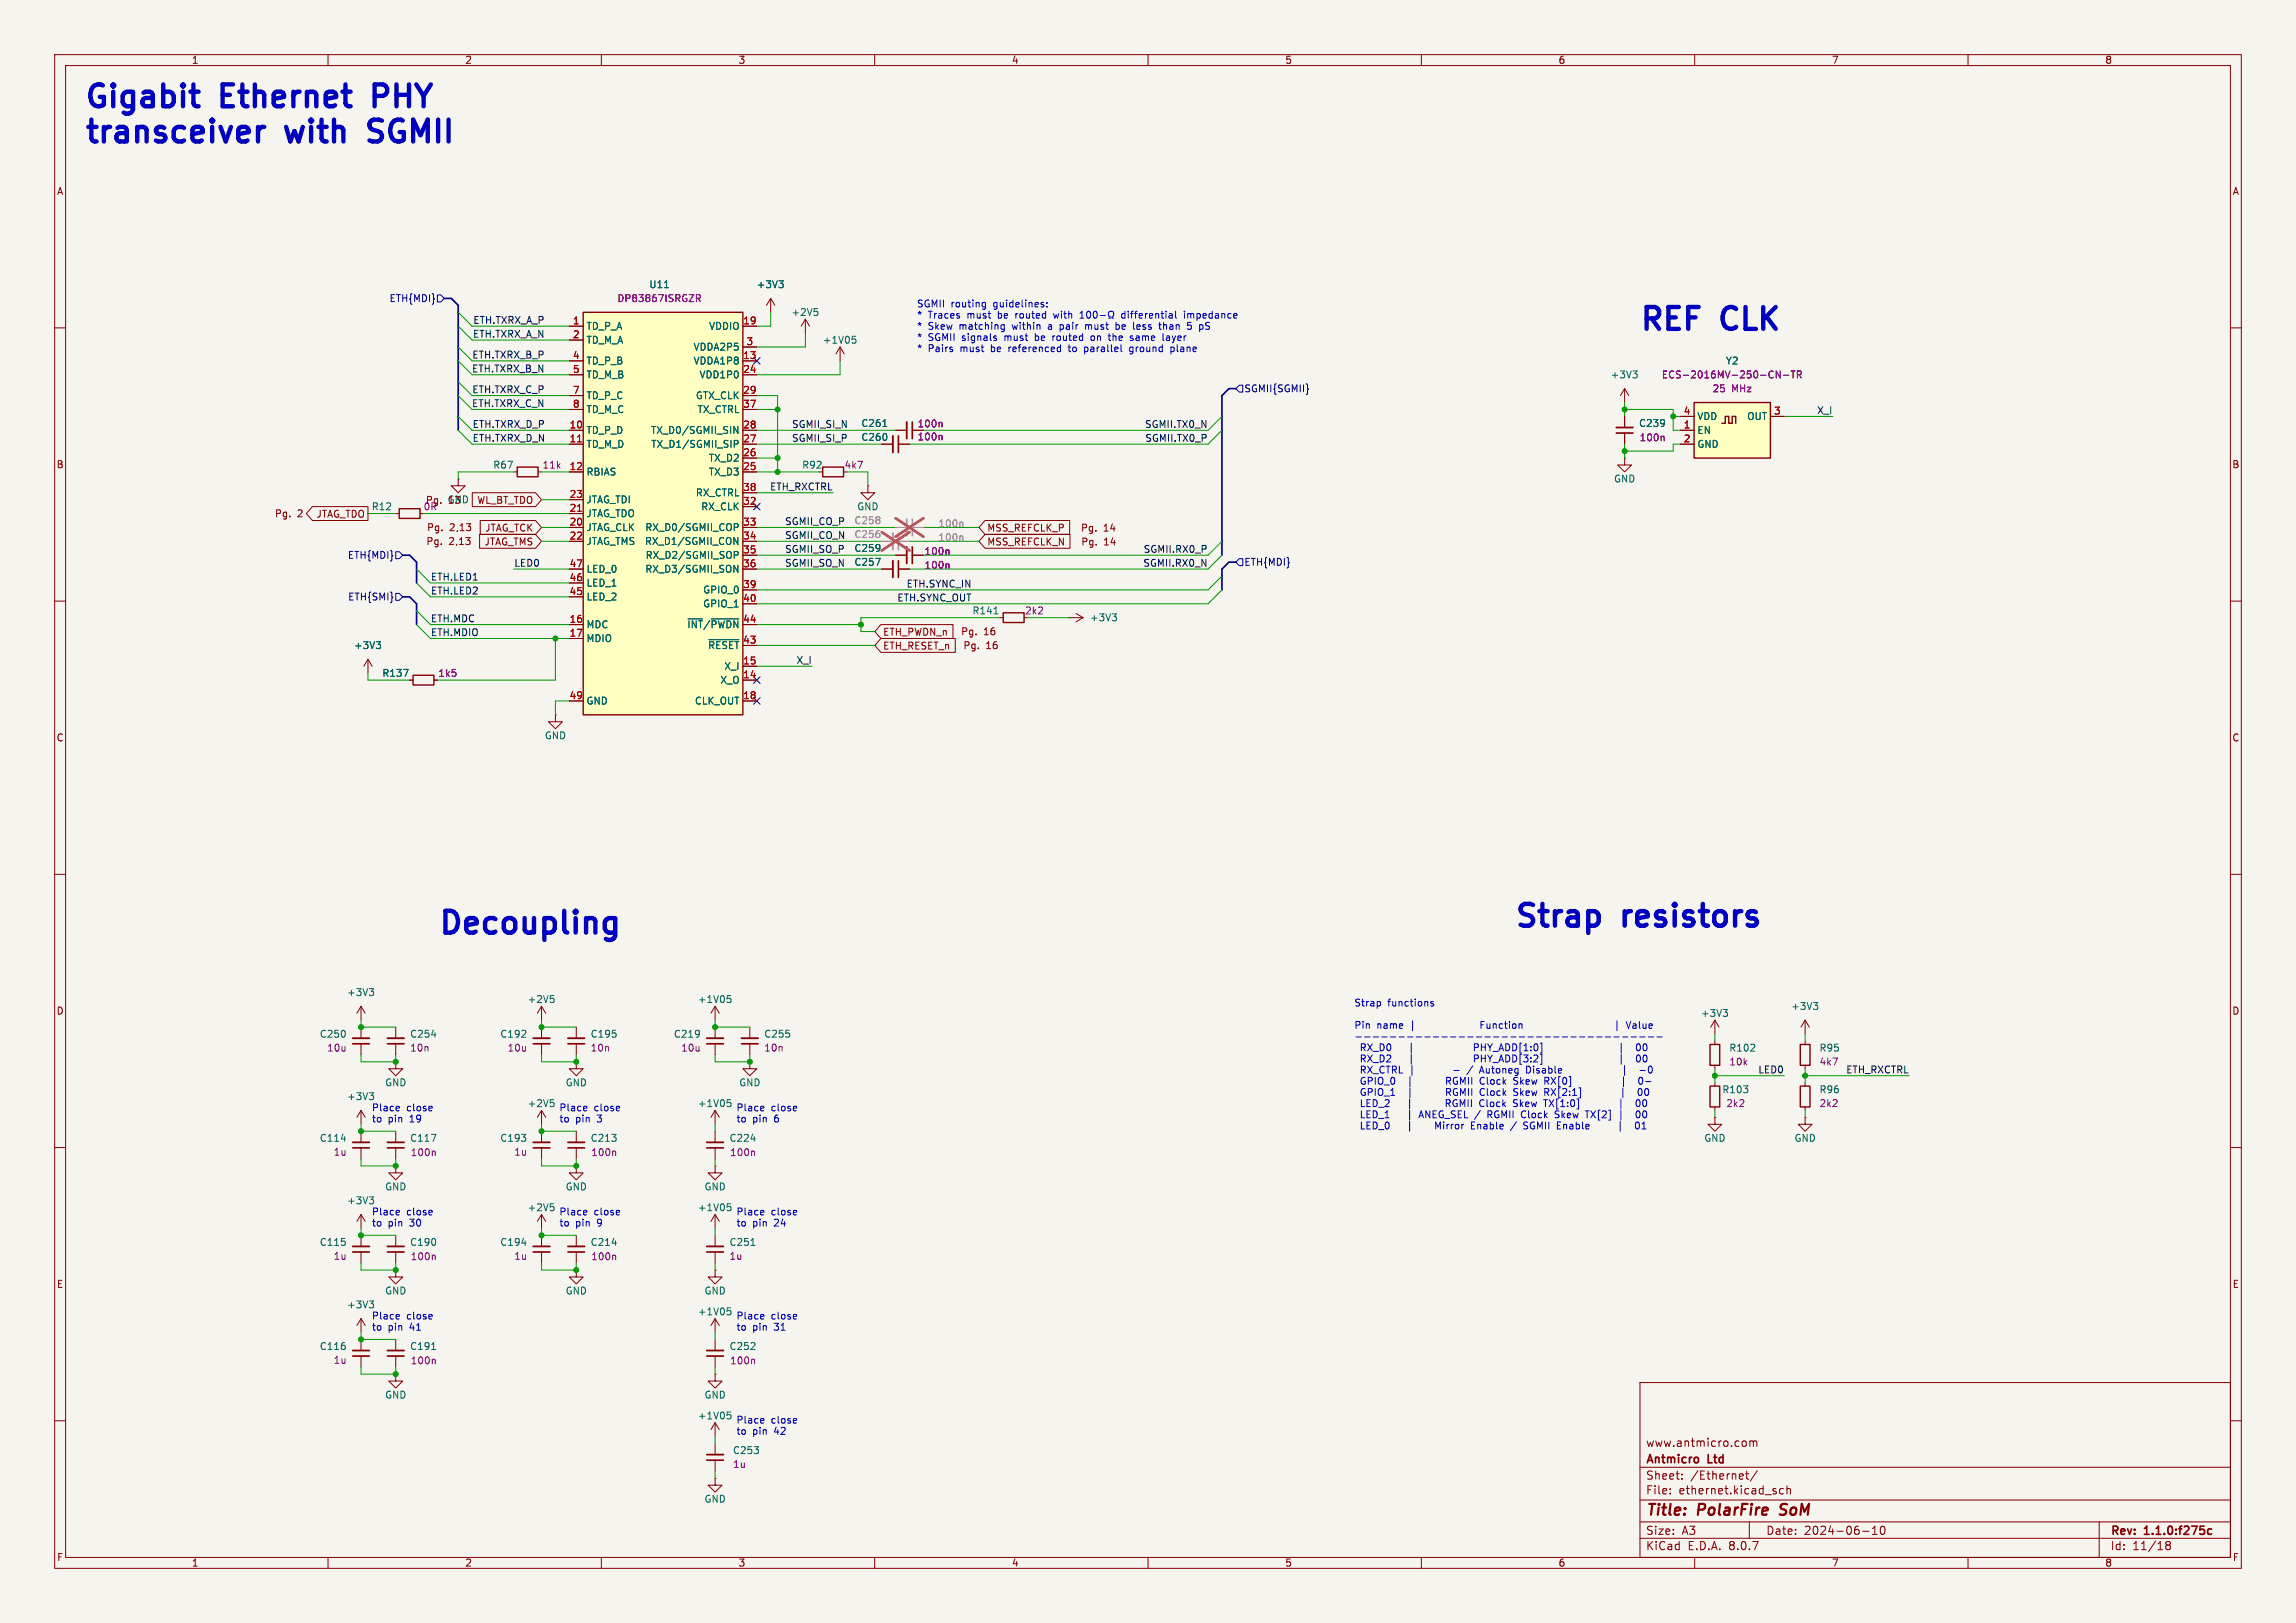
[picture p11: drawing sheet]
<svg xmlns="http://www.w3.org/2000/svg" width="420mm" height="297mm" viewBox="0 0 420 297" stroke-linecap="round" stroke-linejoin="round" font-family="sans-serif">
<defs><g id="words">
<g font-size="5.6" fill="#0000c2">
<text x="15.2" y="20">Gigabit</text>
<text x="40.8" y="20">Ethernet</text>
<text x="70.2" y="20">PHY</text>
<text x="15.2" y="26.4">transceiver</text>
<text x="52.8" y="26.4">with</text>
<text x="69.5" y="26.4">SGMII</text>
<text x="299.7" y="60.7">REF</text>
<text x="315.4" y="60.7">CLK</text>
<text x="80" y="171.2">Decoupling</text>
<text x="276.9" y="169.9">Strap</text>
<text x="297.3" y="169.9">resistors</text>
</g>
<g font-size="2.8" fill="#840000">
<text x="301" y="277.9">Title:</text>
<text x="310.6" y="277.9">PolarFire</text>
<text x="326.5" y="277.9">SoM</text>
</g>
<g font-size="2.1" fill="#840000">
<text x="301" y="268.2">Antmicro</text>
<text x="301" y="265">www.antmicro.com</text>
<text x="312.5" y="268.2">Ltd</text>
<text x="301" y="273.7">File:</text>
<text x="301" y="271">Sheet:</text>
<text x="307.1" y="273.7">ethernet.kicad_sch</text>
<text x="309.2" y="271">/Ethernet/</text>
<text x="301" y="281.1">Size:</text>
<text x="307.6" y="281.1">A3</text>
<text x="323" y="281.1">Date:</text>
<text x="330" y="281.1">2024-06-10</text>
<text x="386" y="281.3">Rev:</text>
<text x="392.4" y="281.3">1.1.0:f275c</text>
<text x="301" y="283.9">KiCad</text>
<text x="308.7" y="283.9">E.D.A.</text>
<text x="316.3" y="283.9">8.0.7</text>
<text x="386" y="283.9">Id:</text>
<text x="390.1" y="283.9">11/18</text>
</g>
<g font-size="1.8" fill="#840000">
<text x="35" y="11.9">1</text>
<text x="85" y="11.9">2</text>
<text x="135" y="11.9">3</text>
<text x="185" y="11.9">4</text>
<text x="235" y="11.9">5</text>
<text x="285" y="11.9">6</text>
<text x="335" y="11.9">7</text>
<text x="385" y="11.9">8</text>
<text x="10.3" y="35.9">A</text>
<text x="408.3" y="35.9">A</text>
<text x="10.3" y="85.9">B</text>
<text x="408.2" y="85.9">B</text>
<text x="50.2" y="94.9">Pg.</text>
<text x="54.4" y="94.9">2</text>
<text x="57.8" y="94.9">JTAG_TDO</text>
<text x="77.4" y="93.6">0R</text>
<text x="77.8" y="92.4">Pg.</text>
<text x="82" y="92.4">13</text>
<text x="87.2" y="92.4">WL_BT_TDO</text>
<text x="77.9" y="99.9">Pg.</text>
<text x="78" y="97.4">Pg.</text>
<text x="82.1" y="99.9">2,13</text>
<text x="82.2" y="97.4">2,13</text>
<text x="88.5" y="100">JTAG_TMS</text>
<text x="88.7" y="97.5">JTAG_TCK</text>
<text x="180.5" y="97.5">MSS_REFCLK_P</text>
<text x="180.5" y="100">MSS_REFCLK_N</text>
<text x="197.6" y="97.5">Pg.</text>
<text x="197.7" y="100">Pg.</text>
<text x="201.8" y="97.5">14</text>
<text x="201.9" y="100">14</text>
<text x="161.4" y="116.5">ETH_PWDN_n</text>
<text x="161.4" y="119.1">ETH_RESET_n</text>
<text x="175.7" y="116.4">Pg.</text>
<text x="176.1" y="119">Pg.</text>
<text x="179.9" y="116.4">16</text>
<text x="180.3" y="119">16</text>
<text x="10.3" y="135.9">C</text>
<text x="408.2" y="135.9">C</text>
<text x="10.3" y="185.9">D</text>
<text x="408.2" y="185.9">D</text>
<text x="10.3" y="235.9">E</text>
<text x="408.3" y="235.9">E</text>
<text x="10.3" y="285.9">F</text>
<text x="35" y="286.9">1</text>
<text x="85" y="286.9">2</text>
<text x="135" y="286.9">3</text>
<text x="185" y="286.9">4</text>
<text x="235" y="286.9">5</text>
<text x="285" y="286.9">6</text>
<text x="335" y="286.9">7</text>
<text x="385" y="286.9">8</text>
<text x="408.3" y="285.9">F</text>
</g>
<g font-size="1.8" fill="#006464">
<text x="118.7" y="52.9">U11</text>
<text x="138.3" y="52.9">+3V3</text>
<text x="144.7" y="58">+2V5</text>
<text x="107.2" y="60.6">TD_P_A</text>
<text x="107.2" y="63.1">TD_M_A</text>
<text x="126.8" y="64.4">VDDA2P5</text>
<text x="129.6" y="60.6">VDDIO</text>
<text x="150.4" y="63.1">+1V05</text>
<text x="107.2" y="66.9">TD_P_B</text>
<text x="107.2" y="69.4">TD_M_B</text>
<text x="126.8" y="66.9">VDDA1P8</text>
<text x="127.9" y="69.4">VDD1P0</text>
<text x="294.5" y="69.4">+3V3</text>
<text x="315.6" y="66.9">Y2</text>
<text x="107.2" y="73.3">TD_P_C</text>
<text x="107.2" y="75.8">TD_M_C</text>
<text x="127.2" y="73.3">GTX_CLK</text>
<text x="127.5" y="75.8">TX_CTRL</text>
<text x="310.4" y="77.1">VDD</text>
<text x="319.5" y="77.1">OUT</text>
<text x="107.2" y="79.6">TD_P_D</text>
<text x="107.2" y="82.1">TD_M_D</text>
<text x="119" y="79.6">TX_D0/SGMII_SIN</text>
<text x="119" y="82.1">TX_D1/SGMII_SIP</text>
<text x="157.5" y="78.3">C261</text>
<text x="157.5" y="80.9">C260</text>
<text x="299.7" y="78.3">C239</text>
<text x="310.4" y="79.6">EN</text>
<text x="310.4" y="82.1">GND</text>
<text x="90.1" y="86">R67</text>
<text x="107.2" y="87.2">RBIAS</text>
<text x="129.6" y="87.2">TX_D3</text>
<text x="129.6" y="84.7">TX_D2</text>
<text x="146.6" y="86">R92</text>
<text x="295.1" y="88.5">GND</text>
<text x="67.9" y="93.6">R12</text>
<text x="81.8" y="92.3">GND</text>
<text x="107.2" y="94.8">JTAG_TDO</text>
<text x="107.2" y="92.3">JTAG_TDI</text>
<text x="127.2" y="91">RX_CTRL</text>
<text x="128.2" y="93.6">RX_CLK</text>
<text x="156.7" y="93.6">GND</text>
<text x="107.2" y="97.4">JTAG_CLK</text>
<text x="107.2" y="99.9">JTAG_TMS</text>
<text x="117.9" y="99.9">RX_D1/SGMII_CON</text>
<text x="117.9" y="97.4">RX_D0/SGMII_COP</text>
<text x="156.2" y="101.2">C259</text>
<text x="107.2" y="107.5">LED_1</text>
<text x="107.2" y="105">LED_0</text>
<text x="117.9" y="105">RX_D3/SGMII_SON</text>
<text x="118" y="102.5">RX_D2/SGMII_SOP</text>
<text x="156.2" y="103.7">C257</text>
<text x="107.2" y="110.1">LED_2</text>
<text x="128.5" y="108.8">GPIO_0</text>
<text x="128.5" y="111.4">GPIO_1</text>
<text x="177.8" y="112.6">R141</text>
<text x="199.3" y="113.9">+3V3</text>
<text x="64.7" y="119">+3V3</text>
<text x="107.2" y="115.2">MDC</text>
<text x="107.2" y="117.7">MDIO</text>
<text x="125.6" y="115.2">~{INT}/~{PWDN}</text>
<text x="129.4" y="119">~{RESET}</text>
<text x="69.8" y="124.1">R137</text>
<text x="131.7" y="125.3">X_O</text>
<text x="132.4" y="122.8">X_I</text>
<text x="107.2" y="129.1">GND</text>
<text x="127" y="129.1">CLK_OUT</text>
<text x="99.6" y="135.5">GND</text>
<text x="63.4" y="182.5">+3V3</text>
<text x="96.4" y="183.7">+2V5</text>
<text x="127.6" y="183.7">+1V05</text>
<text x="327.6" y="185">+3V3</text>
<text x="58.4" y="190.1">C250</text>
<text x="74.9" y="190.1">C254</text>
<text x="91.4" y="190.1">C192</text>
<text x="107.9" y="190.1">C195</text>
<text x="123.2" y="190.1">C219</text>
<text x="139.7" y="190.1">C255</text>
<text x="311.1" y="186.3">+3V3</text>
<text x="316.2" y="192.6">R102</text>
<text x="332.7" y="192.6">R95</text>
<text x="63.4" y="201.5">+3V3</text>
<text x="70.4" y="199">GND</text>
<text x="96.4" y="202.8">+2V5</text>
<text x="103.4" y="199">GND</text>
<text x="127.6" y="202.8">+1V05</text>
<text x="135.1" y="199">GND</text>
<text x="315" y="200.2">R103</text>
<text x="332.7" y="200.2">R96</text>
<text x="58.4" y="209.1">C114</text>
<text x="74.9" y="209.1">C117</text>
<text x="91.4" y="209.1">C193</text>
<text x="107.9" y="209.1">C213</text>
<text x="133.3" y="209.1">C224</text>
<text x="311.7" y="209.1">GND</text>
<text x="328.2" y="209.1">GND</text>
<text x="63.4" y="220.6">+3V3</text>
<text x="70.4" y="218">GND</text>
<text x="96.4" y="221.8">+2V5</text>
<text x="103.4" y="218">GND</text>
<text x="127.6" y="221.8">+1V05</text>
<text x="128.8" y="218">GND</text>
<text x="58.4" y="228.2">C115</text>
<text x="74.9" y="228.2">C190</text>
<text x="91.4" y="228.2">C194</text>
<text x="107.9" y="228.2">C214</text>
<text x="133.3" y="228.2">C251</text>
<text x="63.4" y="239.6">+3V3</text>
<text x="70.4" y="237.1">GND</text>
<text x="103.4" y="237.1">GND</text>
<text x="128.8" y="237.1">GND</text>
<text x="127.6" y="240.9">+1V05</text>
<text x="58.4" y="247.2">C116</text>
<text x="74.9" y="247.2">C191</text>
<text x="133.3" y="247.2">C252</text>
<text x="70.4" y="256.1">GND</text>
<text x="128.8" y="256.1">GND</text>
<text x="127.6" y="259.9">+1V05</text>
<text x="134" y="266.3">C253</text>
<text x="128.8" y="275.2">GND</text>
</g>
<g font-size="1.8" fill="#000084">
<text x="71.1" y="55.5">ETH{MDI}</text>
<text x="227.5" y="72">SGMII{SGMII}</text>
<text x="63.5" y="102.5">ETH{MDI}</text>
<text x="227.5" y="103.7">ETH{MDI}</text>
<text x="63.6" y="110.1">ETH{SMI}</text>
</g>
<g font-size="1.8" fill="#0f0f0f">
<text x="86.5" y="59.3">ETH.TXRX_A_P</text>
<text x="86.3" y="65.7">ETH.TXRX_B_P</text>
<text x="86.4" y="61.9">ETH.TXRX_A_N</text>
<text x="86.2" y="68.2">ETH.TXRX_B_N</text>
<text x="86.2" y="74.6">ETH.TXRX_C_N</text>
<text x="86.3" y="72">ETH.TXRX_C_P</text>
<text x="332.3" y="75.9">X_I</text>
<text x="86.4" y="78.4">ETH.TXRX_D_P</text>
<text x="86.4" y="80.9">ETH.TXRX_D_N</text>
<text x="144.8" y="80.9">SGMII_SI_P</text>
<text x="144.8" y="78.4">SGMII_SI_N</text>
<text x="209.3" y="78.4">SGMII.TX0_N</text>
<text x="209.4" y="80.9">SGMII.TX0_P</text>
<text x="140.8" y="89.8">ETH_RXCTRL</text>
<text x="143.5" y="96.2">SGMII_CO_P</text>
<text x="143.5" y="101.3">SGMII_SO_P</text>
<text x="143.5" y="98.7">SGMII_CO_N</text>
<text x="209.1" y="101.3">SGMII.RX0_P</text>
<text x="78.7" y="106.3">ETH.LED1</text>
<text x="94" y="103.8">LED0</text>
<text x="143.5" y="103.8">SGMII_SO_N</text>
<text x="165.7" y="107.6">ETH.SYNC_IN</text>
<text x="209" y="103.8">SGMII.RX0_N</text>
<text x="78.7" y="114">ETH.MDC</text>
<text x="78.7" y="108.9">ETH.LED2</text>
<text x="164.1" y="110.1">ETH.SYNC_OUT</text>
<text x="78.7" y="116.5">ETH.MDIO</text>
<text x="145.6" y="121.6">X_I</text>
<text x="321.5" y="196.5">LED0</text>
<text x="337.6" y="196.5">ETH_RXCTRL</text>
</g>
<g font-size="1.8" fill="#a90000">
<text x="104.7" y="59.4">1</text>
<text x="135.8" y="59.4">19</text>
<text x="104.7" y="62">2</text>
<text x="104.7" y="65.8">4</text>
<text x="135.8" y="65.8">13</text>
<text x="136.5" y="63.2">3</text>
<text x="104.7" y="68.3">5</text>
<text x="135.8" y="68.3">24</text>
<text x="104.7" y="72.1">7</text>
<text x="104.7" y="74.7">8</text>
<text x="135.8" y="72.1">29</text>
<text x="135.8" y="74.7">37</text>
<text x="307.9" y="75.9">4</text>
<text x="324.4" y="75.9">3</text>
<text x="104.1" y="78.5">10</text>
<text x="104.1" y="81">11</text>
<text x="135.8" y="83.6">26</text>
<text x="135.8" y="81">27</text>
<text x="135.8" y="78.5">28</text>
<text x="307.9" y="78.5">1</text>
<text x="307.9" y="81">2</text>
<text x="104.1" y="86.1">12</text>
<text x="135.8" y="86.1">25</text>
<text x="135.8" y="89.9">38</text>
<text x="104.1" y="93.7">21</text>
<text x="104.1" y="91.2">23</text>
<text x="135.8" y="92.5">32</text>
<text x="104.1" y="96.3">20</text>
<text x="104.1" y="98.8">22</text>
<text x="135.8" y="96.3">33</text>
<text x="135.8" y="98.8">34</text>
<text x="135.8" y="101.3">35</text>
<text x="104.1" y="106.4">46</text>
<text x="104.1" y="103.9">47</text>
<text x="135.8" y="103.9">36</text>
<text x="135.8" y="107.7">39</text>
<text x="104.1" y="109">45</text>
<text x="135.8" y="110.2">40</text>
<text x="104.1" y="114">16</text>
<text x="104.1" y="116.6">17</text>
<text x="135.8" y="117.9">43</text>
<text x="135.8" y="114">44</text>
<text x="135.8" y="124.2">14</text>
<text x="135.8" y="121.7">15</text>
<text x="104.1" y="128">49</text>
<text x="135.8" y="128">18</text>
</g>
<g font-size="1.8" fill="#840084">
<text x="112.8" y="55.5">DP83867ISRGZR</text>
<text x="303.9" y="69.4">ECS-2016MV-250-CN-TR</text>
<text x="313.2" y="72">25</text>
<text x="316.8" y="72">MHz</text>
<text x="167.7" y="78.4">100n</text>
<text x="167.7" y="80.8">100n</text>
<text x="299.8" y="80.9">100n</text>
<text x="99.1" y="86">11k</text>
<text x="154.4" y="86">4k7</text>
<text x="169" y="101.7">100n</text>
<text x="169" y="104.3">100n</text>
<text x="187.4" y="112.6">2k2</text>
<text x="80.1" y="124.1">1k5</text>
<text x="59.7" y="192.6">10u</text>
<text x="74.9" y="192.6">10n</text>
<text x="92.8" y="192.6">10u</text>
<text x="107.9" y="192.6">10n</text>
<text x="124.5" y="192.6">10u</text>
<text x="139.7" y="192.6">10n</text>
<text x="316.2" y="195.2">10k</text>
<text x="332.7" y="195.2">4k7</text>
<text x="315.7" y="202.8">2k2</text>
<text x="332.7" y="202.8">2k2</text>
<text x="60.9" y="211.7">1u</text>
<text x="75" y="211.8">100n</text>
<text x="94" y="211.7">1u</text>
<text x="108.1" y="211.8">100n</text>
<text x="133.5" y="211.8">100n</text>
<text x="60.9" y="230.7">1u</text>
<text x="75" y="230.8">100n</text>
<text x="94" y="230.7">1u</text>
<text x="108.1" y="230.8">100n</text>
<text x="133.3" y="230.7">1u</text>
<text x="60.9" y="249.8">1u</text>
<text x="75" y="249.9">100n</text>
<text x="133.5" y="249.9">100n</text>
<text x="134" y="268.8">1u</text>
</g>
<g font-size="1.8" fill="#0000c2">
<text x="167.6" y="56.3">SGMII</text>
<text x="167.6" y="58.4">*</text>
<text x="169.8" y="58.4">Traces</text>
<text x="174" y="56.3">routing</text>
<text x="177.1" y="58.4">must</text>
<text x="181.8" y="56.3">guidelines:</text>
<text x="182.8" y="58.4">be</text>
<text x="186.2" y="58.4">routed</text>
<text x="193.5" y="58.4">with</text>
<text x="206.3" y="58.4">differential</text>
<text x="217.9" y="58.4">impedance</text>
<text x="167.6" y="60.4">*</text>
<text x="167.6" y="62.5">*</text>
<text x="167.6" y="64.5">*</text>
<text x="169.8" y="60.4">Skew</text>
<text x="169.8" y="62.5">SGMII</text>
<text x="169.8" y="64.5">Pairs</text>
<text x="175.6" y="60.4">matching</text>
<text x="175.8" y="64.5">must</text>
<text x="176.1" y="62.5">signals</text>
<text x="181.6" y="64.5">be</text>
<text x="184" y="62.5">must</text>
<text x="185" y="64.5">referenced</text>
<text x="185.5" y="60.4">within</text>
<text x="189.8" y="62.5">be</text>
<text x="192.2" y="60.4">a</text>
<text x="193.2" y="62.5">routed</text>
<text x="194.5" y="60.4">pair</text>
<text x="196.2" y="64.5">to</text>
<text x="199.2" y="64.5">parallel</text>
<text x="199.4" y="60.4">must</text>
<text x="200.4" y="62.5">on</text>
<text x="203.9" y="62.5">the</text>
<text x="205.2" y="60.4">be</text>
<text x="207.7" y="64.5">ground</text>
<text x="208" y="62.5">same</text>
<text x="208.6" y="60.4">less</text>
<text x="213.6" y="60.4">than</text>
<text x="214.2" y="62.5">layer</text>
<text x="215.4" y="64.5">plane</text>
<text x="218.9" y="60.4">5</text>
<text x="221.3" y="60.4">pS</text>
<text x="247.6" y="184.3">Strap</text>
<text x="253.8" y="184.3">functions</text>
<text x="247.6" y="188.4">Pin</text>
<text x="251.8" y="188.4">name</text>
<text x="258.1" y="188.4">|</text>
<text x="273.4" y="188.4">Function</text>
<text x="301.4" y="188.4">|</text>
<text x="248.8" y="192.4">RX_D0</text>
<text x="248.8" y="194.5">RX_D2</text>
<text x="248.8" y="196.5">RX_CTRL |</text>
<text x="258.3" y="192.4">|</text>
<text x="258.3" y="194.5">|</text>
<text x="270.1" y="196.5">/</text>
<text x="272.3" y="192.4">PHY_ADD[1:0]</text>
<text x="272.3" y="194.5">PHY_ADD[3:2]</text>
<text x="272.6" y="196.5">Autoneg</text>
<text x="281.3" y="196.5">Disable</text>
<text x="301.1" y="196.5">|</text>
<text x="301.7" y="194.5">|</text>
<text x="67.9" y="203.4">Place</text>
<text x="74.4" y="203.4">close</text>
<text x="102.2" y="203.4">Place</text>
<text x="108.7" y="203.4">close</text>
<text x="134.6" y="203.4">Place</text>
<text x="141.1" y="203.4">close</text>
<text x="248.8" y="198.6">GPIO_0</text>
<text x="248.8" y="200.6">GPIO_1</text>
<text x="248.8" y="202.7">LED_2</text>
<text x="257.8" y="198.6">|</text>
<text x="257.8" y="200.6">|</text>
<text x="266" y="198.6">RGMII</text>
<text x="266" y="200.6">RGMII</text>
<text x="266.2" y="202.7">RGMII</text>
<text x="272.4" y="198.6">Clock</text>
<text x="272.4" y="200.6">Clock</text>
<text x="272.6" y="202.7">Clock</text>
<text x="278.8" y="198.6">Skew</text>
<text x="278.8" y="200.6">Skew</text>
<text x="278.9" y="202.7">Skew</text>
<text x="284.6" y="198.6">RX[0]</text>
<text x="284.6" y="200.6">RX[2:1]</text>
<text x="284.8" y="202.7">TX[1:0]</text>
<text x="299.9" y="202.7">|</text>
<text x="300" y="200.6">|</text>
<text x="300.5" y="198.6">|</text>
<text x="67.9" y="205.5">to</text>
<text x="71" y="205.5">pin</text>
<text x="75.1" y="205.5">19</text>
<text x="102.2" y="205.5">to</text>
<text x="105.3" y="205.5">pin</text>
<text x="109.4" y="205.5">3</text>
<text x="134.6" y="205.5">to</text>
<text x="137.7" y="205.5">pin</text>
<text x="141.7" y="205.5">6</text>
<text x="248.8" y="204.7">LED_1</text>
<text x="248.8" y="206.8">LED_0</text>
<text x="260.3" y="204.7">ANEG_SEL /</text>
<text x="263.9" y="206.8">Mirror</text>
<text x="270.6" y="206.8">Enable</text>
<text x="273.2" y="204.7">RGMII</text>
<text x="278.1" y="206.8">/</text>
<text x="279.6" y="204.7">Clock</text>
<text x="280.6" y="206.8">SGMII</text>
<text x="285.9" y="204.7">Skew</text>
<text x="286.9" y="206.8">Enable</text>
<text x="291.8" y="204.7">TX[2]</text>
<text x="299.1" y="206.8">|</text>
<text x="67.9" y="222.5">Place</text>
<text x="67.9" y="224.5">to</text>
<text x="71" y="224.5">pin</text>
<text x="74.4" y="222.5">close</text>
<text x="75.1" y="224.5">30</text>
<text x="102.2" y="222.5">Place</text>
<text x="102.2" y="224.5">to</text>
<text x="105.3" y="224.5">pin</text>
<text x="108.7" y="222.5">close</text>
<text x="109.4" y="224.5">9</text>
<text x="134.6" y="222.5">Place</text>
<text x="134.6" y="224.5">to</text>
<text x="137.7" y="224.5">pin</text>
<text x="141.1" y="222.5">close</text>
<text x="141.7" y="224.5">24</text>
<text x="67.9" y="241.5">Place</text>
<text x="67.9" y="243.6">to</text>
<text x="71" y="243.6">pin</text>
<text x="74.4" y="241.5">close</text>
<text x="75.1" y="243.6">41</text>
<text x="134.6" y="241.5">Place</text>
<text x="134.6" y="243.6">to</text>
<text x="137.7" y="243.6">pin</text>
<text x="141.1" y="241.5">close</text>
<text x="141.7" y="243.6">31</text>
<text x="134.6" y="260.6">Place</text>
<text x="134.6" y="262.6">to</text>
<text x="137.7" y="262.6">pin</text>
<text x="141.1" y="260.6">close</text>
<text x="141.7" y="262.6">42</text>
</g>
<g font-size="1.8" fill="#939391">
<text x="156.2" y="96.1">C258</text>
<text x="156.2" y="98.7">C256</text>
</g>
<g font-size="1.8" fill="#9c9b98">
<text x="171.6" y="96.7">100n</text>
<text x="171.6" y="99.2">100n</text>
</g>
</g></defs>
<path d="M0 0h420v297h-420z" fill="#f5f4ef" stroke="#f5f4ef" stroke-width=".18"/>
<g fill="none" stroke="#840000" stroke-width=".18">
<path d="M10 10h400v277h-400zM12 12h396v273h-396zM60 10v2M110 10v2M160 10v2M210 10v2M260 10v2M310 10v2M360 10v2M141 54.6v2.6M141 54.6l-.8 1.3M141 54.6l.7 1.3"/>
<path d="M10 60h2M408 60h2M94 86.4h.6M98.4 86.4h.7M10 110h2M408 110h2M67.3 120.7v2.5M67.3 120.7l-.8 1.2M67.3 120.7l.8 1.2M74.9 124.5h.7M79.4 124.5h.6M10 160h2"/>
<path d="M408 160h2M66 184.2v2.5M66 188v2M66 191v2M66 184.2l-.7 1.2M66 184.2l.8 1.2M72.4 194.3v1.3h1.3l-1.3 1.3-1.3-1.3h1.3M72.4 194.3h.1M72.4 188v2M72.4 191v2M99.1 184.2v2.5M99.1 188v2"/>
<path d="M99.1 191v2M99.1 184.2l-.8 1.2M99.1 184.2l.7 1.2M10 210h2M66 203.2v2.5M66 207v2M66 210.1v2M66 203.2l-.7 1.3M66 203.2l.8 1.3M72.4 213.4v1.2h1.3l-1.3 1.3-1.3-1.3h1.3M72.4 213.4h.1M72.4 207v2"/>
<path d="M72.4 210.1v2M99.1 207v2M99.1 210.1v2M130.8 213.4v1.2h1.3l-1.3 1.3-1.3-1.3h1.3M130.8 213.4h.1M130.8 207v2M130.8 210.1v2M408 210h2M66 222.2v2.6M66 226.1v2M66 229.1v2M66 222.2l-.7 1.3"/>
<path d="M66 222.2l.8 1.3M72.4 232.4v1.3h1.3l-1.3 1.2-1.3-1.2h1.3M72.4 232.4h.1M72.4 226.1v2M72.4 229.1v2M105.4 232.4v1.3h1.3l-1.3 1.2-1.3-1.2h1.3M105.4 232.4h.1M105.4 226.1v2M105.4 229.1v2M130.8 232.4v1.3h1.3l-1.3 1.2-1.3-1.2h1.3M130.8 232.4h.1M130.8 222.2l-.8 1.3"/>
<path d="M130.8 222.2v2.6M130.8 226.1v2M130.8 229.1v2M130.8 222.2l.8 1.3M66 245.1v2M66 248.2v2M72.4 251.5v1.2h1.3l-1.3 1.3-1.3-1.3h1.3M72.4 251.5h.1M72.4 245.1v2M72.4 248.2v2M130.8 251.5v1.2h1.3l-1.3 1.3-1.3-1.3h1.3M130.8 251.5h.1"/>
<path d="M130.8 245.1v2M130.8 248.2v2M300 253h108v32h-108zM10 260h2M130.8 270.5v1.3h1.3l-1.3 1.2-1.3-1.2h1.3M130.8 270.5h.1M130.8 260.3v2.6M130.8 260.3l-.8 1.3M130.8 260.3l.8 1.3M300 278.5h108M300 274.5h108M300 268.5h108"/>
<path d="M305.5 273.2v.2M305.5 272.5v.1M307.7 270.5v.2M307.7 269.8v.1M319.2 263.7l.2 .3v.4l-.2 .3M319.3 269.7h.6M319.5 269.2v1.3l.4 .2M320 278.5v3M320.1 263.8l.4-.1 .2 .2M320.1 263.7v1M320.7 263.9l.2-.2 .4 .1 .1 .9M320.7 263.9v.8"/>
<path d="M321.4 269.1l-1.2 1.9M326.2 272.5l-.4-.1-.3 .3v.4l.2 .2h.5M326.9 272.5l.2-.1 .3 .1 .1 .9M326.9 271.9v1.5M342.5 279.7l.4-.4v1.5M344.1 279.4l.2-.1a.8 .8 0 0 1 .5 .7 .8 .8 0 0 1-.5 .8l-.2-.2-.2-.4zM384 278.5v6.5M408 260h2M60 285v2M110 285v2M160 285v2M210 285v2"/>
<path d="M260 285v2M300 281.5h108M310 285v2M340.7 280.2h1.2M342.5 280.8h.9M360 285v2M396.4 282.7l-.2-.3 .2-.3 .5 .1 .1 .2-.3 .3M396.4 282.7l-.2 .3v.4l.2 .2 .5-.1 .1-.2-.1-.4-.2-.2M396.4 282.7h.3"/>
</g>
<g fill="none" stroke="#840000" stroke-width=".3">
<path d="M64.5 191h3.1M70.9 191h3M97.5 191h3.1M64.5 210.1h3.1M70.9 210.1h3M97.5 210.1h3.1M129.3 210.1h3M64.5 229.1h3.1M70.9 229.1h3M103.9 229.1h3M129.3 229.1h3M64.5 248.2h3.1"/>
<path d="M70.9 248.2h3M129.3 248.2h3M404.5 279.9l-.4-.1-.3 .3v.4l.2 .2h.5"/>
</g>
<path d="M325.5 277.1l.3 .1M325.8 275.4l-.1 .2 .1 .4" fill="none" stroke="#840000" stroke-width=".4"/>
<g fill="none" stroke="#006464" stroke-width=".18">
<path d="M142.5 51.4h.8l-.5 .5M143 51.9l.3 .2v.3l-.3 .2M68.8 117.4h.8l-.4 .5M69.4 117.9l.2 .2v.3l-.2 .3M73.8 122.5h.9l-.6 1.3M67.6 180.9h.7l-.4 .5M67.6 200h.7l-.4 .5M68.1 181.4l.2 .2v.3l-.2 .3M79 189.4h.7M100.7 182.2h.6M101.1 182.7l.3 .2v.3l-.3 .3M62.4 208.4h.8"/>
<path d="M67.6 219h.7l-.4 .5M68.1 219.5l.2 .2v.3l-.2 .3M68.1 200.5l.2 .2v.3l-.2 .2M78.9 207.6h.8l-.5 1.3M137.4 208.4h.8M112 227.5h.8M133 220.3h.7M133.2 220.8h.3l.2 .2v.4l-.5 .2M137.4 227.9h.7M79 247h.7M133 258.4h.7M133.2 258.9h.3l.2 .2v.4l-.5 .2"/>
</g>
<g fill="none" stroke="#840000" stroke-width=".33">
<path d="M64.5 190h3.1M70.9 190h3M97.5 190h3.1M64.5 209h3.1M70.9 209h3M97.5 209h3.1M129.3 209h3M64.5 228.1h3.1M70.9 228.1h3M103.9 228.1h3M129.3 228.1h3M64.5 247.1h3.1"/>
<path d="M70.9 247.1h3M129.3 247.1h3"/>
</g>
<path d="M79.4 210.6l.2 .2v.7M137.8 210.6l.2 .2v.7M79.4 229.7l.2 .2v.6M112.4 229.7l.2 .2v.6M79.4 248.7l.2 .2v.7M137.8 248.7l.2 .2v.7" fill="none" stroke="#840084" stroke-width=".18"/>
<path d="M94.6 85.5h3.8v1.7h-3.8zM75.6 123.6h3.8v1.7h-3.8z" fill="none" stroke="#840000" stroke-width=".25"/>
<path d="M106.7 57.2h29.2v73.6h-29.2z" fill="#ffffc2"/>
<path d="M106.7 57.2h29.2v73.6h-29.2zM73 93.1h3.8v1.8h-3.8zM312.8 198.8h1.8v3.8h-1.8z" fill="none" stroke="#840000" stroke-width=".25"/>
<g fill="none" stroke="#840000" stroke-width=".18">
<path d="M104.1 59.7h2.6M135.9 59.7h2.5M104.1 78.7h2.6M104.1 66h2.6M104.1 62.2h2.6M104.1 68.6h2.6M104.1 72.4h2.6M104.1 74.9h2.6M135.9 78.7h2.5M135.9 66h2.5M135.9 68.6h2.5M135.9 72.4h2.5"/>
<path d="M135.9 63.5h2.5M135.9 74.9h2.5M72.4 94h.6M76.8 94h.7M104.1 81.3h2.6M104.1 86.4h2.6M104.1 96.5h2.6M104.1 94h2.6M104.1 99.1h2.6M104.1 91.4h2.6M135.9 81.3h2.5M135.9 86.4h2.5"/>
<path d="M135.9 96.5h2.5M135.9 99.1h2.5M135.9 83.8h2.5M135.9 92.7h2.5M135.9 90.2h2.5M297.2 83.8v1.3h1.2l-1.2 1.3-1.3-1.3h1.3M297.2 83.8h.1M104.1 114.3h2.6M104.1 116.8h2.6M104.1 104.1h2.6M104.1 109.2h2.6M104.1 106.7h2.6"/>
<path d="M135.9 101.6h2.5M135.9 104.1h2.5M135.9 108h2.5M135.9 110.5h2.5M135.9 118.1h2.5M104.1 128.3h2.6M135.9 124.5h2.5M135.9 121.9h2.5M135.9 128.3h2.5M313.7 198.1v.7M330.2 186.7v2.5M330.2 186.7l-.8 1.3"/>
<path d="M330.2 186.7l.8 1.3M99.1 203.2v2.5M99.1 203.2l-.8 1.3M99.1 203.2l.7 1.3M105.4 213.4v1.2h1.3l-1.3 1.3-1.3-1.3h1.3M105.4 213.4h.1M105.4 207v2M105.4 210.1v2M313.7 204.5v1.2h1.3l-1.3 1.3-1.3-1.3h1.3M313.7 204.5h.1M313.7 202.6v.6M330.2 204.5v1.2h1.3l-1.3 1.3-1.3-1.3h1.3"/>
<path d="M330.2 204.5h.1M99.1 222.2v2.6M99.1 226.1v2M99.1 229.1v2M99.1 222.2l-.8 1.3M99.1 222.2l.7 1.3M66 241.3v2.5M66 241.3l-.7 1.3M66 241.3l.8 1.3"/>
</g>
<path d="M105.7 80.9h.7M105.7 93.6h.7" fill="none" stroke="#a90000" stroke-width=".18"/>
<g fill="none" stroke="#006464" stroke-width=".18">
<path d="M121.6 52.6h.7M134.3 78l.7 1.3v-1.3M134.3 98.4l.7 1.2v-1.2M134.3 80.6h.5l.2 .2-.1 .4-.6 .1M134.3 95.8h.5l.2 .3-.1 .3-.6 .1M129.7 117.1h5.5M130.1 113.3h5.1M134.3 103.4l.7 1.3v-1.3M134.3 100.9h.5l.2 .3-.1 .3-.6 .1M331.7 183.5h.8l-.4 .4M332.3 183.9l.2 .3v.3l-.2 .2M100.7 201.2h.6"/>
<path d="M101.1 201.7l.3 .3v.3l-.3 .2M67.6 238.1h.7l-.4 .5M68.1 238.6l.2 .2v.3l-.2 .2M95.5 227.5h.7M100.7 220.3h.6M101.1 220.8l.3 .2v.3l-.3 .3"/>
</g>
<path d="M127.4 53.9h.5l.2 .3-.1 .3-.6 .1M127.7 54.6l.4 .6M112.4 210.6l.2 .2v.7" fill="none" stroke="#840084" stroke-width=".18"/>
<path d="M103.9 210.1h3M97.5 229.1h3.1" fill="none" stroke="#840000" stroke-width=".3"/>
<path d="M103.9 209h3M97.5 228.1h3.1" fill="none" stroke="#840000" stroke-width=".33"/>
<g fill="#ffffc2">
<path d="M315.6 76.2h.6v1.3h.7v-1.3h.6v1.3h-2.5h.6z"/>
<path d="M309.9 73.7h13.9v10.1h-13.9z"/>
</g>
<path d="M309.9 73.7h13.9v10.1h-13.9zM315 77.5h.6v-1.3h.6v1.3h.7v-1.3h.6v1.3M150.5 85.5h3.8v1.7h-3.8zM183.5 112.1h3.8v1.8h-3.8zM312.8 191.1h1.8v3.8h-1.8zM329.3 198.8h1.8v3.8h-1.8zM329.3 191.1h1.8v3.8h-1.8z" fill="none" stroke="#840000" stroke-width=".25"/>
<g fill="none" stroke="#840000" stroke-width=".18">
<path d="M104.1 59.7h2.6M135.9 59.7h2.5M147.3 58.4l-.7 1.3M147.3 58.4v2.6M147.3 58.4l.8 1.3M104.1 78.7h2.6M104.1 66h2.6M104.1 62.2h2.6M104.1 68.6h2.6M104.1 72.4h2.6M104.1 74.9h2.6M135.9 78.7h2.5"/>
<path d="M135.9 66h2.5M135.9 68.6h2.5M135.9 72.4h2.5M135.9 63.5h2.5M135.9 74.9h2.5M153.7 63.5l.7 1.3M153.7 63.5v2.5M153.7 63.5l-.8 1.3M163.8 78.7h2.1M166.9 78.7h2M297.2 71.1v2.6M297.2 76.2v2"/>
<path d="M297.2 79.2v2.1M297.2 71.1l-.8 1.3M297.2 71.1l.7 1.3M307.3 78.7h2.6M307.3 76.2h2.6M323.8 76.2h2.6M57.1 92.7h10.2v2.6h-10.2l-1.1-1.3zM83.8 87.6v1.3h1.3l-1.3 1.3-1.3-1.3h1.3M83.8 87.6h.1M86.4 90.2h11.5l1.2 1.2-1.2 1.3h-11.5zM87.7 97.8h10.2l1.2 1.3-1.2 1.2h-10.2zM87.8 95.2h10.1l1.2 1.3-1.2 1.3h-10.1z"/>
<path d="M104.1 81.3h2.6M104.1 86.4h2.6M104.1 96.5h2.6M104.1 94h2.6M104.1 99.1h2.6M104.1 91.4h2.6M135.9 81.3h2.5M135.9 86.4h2.5M135.9 96.5h2.5M135.9 99.1h2.5M135.9 83.8h2.5M135.9 92.7h2.5"/>
<path d="M135.9 90.2h2.5M149.9 86.4h.6M158.7 88.9v1.3h1.3l-1.3 1.2-1.2-1.2h1.2M158.7 88.9h.1M161.3 81.3h2M164.3 81.3h2.1M180.2 95.2h15.5v2.6h-15.5l-1.1-1.3zM180.2 97.8h15.5v2.5h-15.5l-1.1-1.2zM307.3 81.3h2.6M104.1 104.1h2.6M104.1 114.3h2.6M104.1 116.8h2.6"/>
<path d="M104.1 109.2h2.6M104.1 106.7h2.6M135.9 101.6h2.5M135.9 104.1h2.5M135.9 108h2.5M135.9 110.5h2.5M135.9 118.1h2.5M161.1 114.3h13.2v2.5h-13.2l-1.1-1.2zM161.1 116.8h13.6v2.6h-13.6l-1.1-1.3zM161.3 104.1h2M163.8 101.6h2.1M164.3 104.1h2.1"/>
<path d="M166.9 101.6h2M182.9 113h.6M195.6 113h2.5M196.8 112.3l1.3 .7M198.1 113l-1.3 .8M74.9 124.5h.7M79.4 124.5h.6M101.6 130.8v1.3h1.3l-1.3 1.3-1.3-1.3h1.3M101.6 130.8h.1M104.1 128.3h2.6M135.9 124.5h2.5M135.9 121.9h2.5"/>
<path d="M135.9 128.3h2.5M105.4 194.3v1.3h1.3l-1.3 1.3-1.3-1.3h1.3M105.4 194.3h.1M105.4 188v2M105.4 191v2M130.8 184.2v2.5M130.8 188v2M130.8 191v2M130.8 184.2l-.8 1.2M130.8 184.2l.8 1.2M137.2 194.3v1.3h1.2l-1.2 1.3-1.3-1.3h1.3M137.2 194.3h.1"/>
<path d="M137.2 188v2M137.2 191v2M313.7 186.7v2.5M313.7 190.5v.6M313.7 194.9v.7M313.7 186.7l-.8 1.3M313.7 186.7l.8 1.3M330.2 190.5v.6M330.2 194.9v.7M330.2 198.1v.7M130.8 203.2v2.5M130.8 203.2l-.8 1.3"/>
<path d="M130.8 203.2l.8 1.3M330.2 202.6v.6M130.8 241.3v2.5M130.8 241.3l-.8 1.3M130.8 241.3l.8 1.3M130.8 264.2v2M130.8 267.2v2"/>
</g>
<g fill="none" stroke="#840084" stroke-width=".18">
<path d="M127.4 53.9h.5l.2 .3-.1 .3-.6 .1M127.7 54.6l.4 .6M172.1 77.3l.2 .2v.6M172.1 79.7l.2 .1v.7M304.2 79.8l.2 .2v.7M325.6 67.9v1.3l-.7-1.3v1.3M326.2 68.7h1M327.6 67.9h.8M328 67.9v1.3M328.8 68.6l.6-.1 .1-.2-.1-.3-.6-.1v1.3M329.1 68.6l.4 .6M173.4 100.6l.2 .2v.7"/>
<path d="M173.4 103.2l.2 .1v.7"/>
</g>
<path d="M164.3 79.8v3M166.9 77.2v3.1M295.7 79.2h3M164.3 102.6v3.1M166.9 100.1v3M103.9 191h3M129.3 191h3M135.6 191h3.1M129.3 267.2h3" fill="none" stroke="#840000" stroke-width=".3"/>
<path d="M163.3 79.8v3M165.9 77.2v3.1M295.7 78.2h3M163.3 102.6v3.1M165.9 100.1v3M103.9 190h3M129.3 190h3M135.6 190h3.1M129.3 266.2h3" fill="none" stroke="#840000" stroke-width=".33"/>
<g fill="none" stroke="#006464" stroke-width=".18">
<path d="M121.6 52.6h.7M142.5 51.4h.8l-.5 .5M143 51.9l.3 .2v.3l-.3 .2M149 56.5h.6M149.4 56.9l.2 .3v.3l-.2 .2M134.3 78l.7 1.3v-1.3M155.9 61.5h.6M156 62h.3l.3 .3-.1 .4-.5 .1M161.5 78h.7M298.7 67.9h.8l-.4 .5M299.2 68.4l.3 .2v.3l-.3 .3M134.3 98.4l.7 1.2v-1.2"/>
<path d="M134.3 80.6h.5l.2 .2-.1 .4-.6 .1M134.3 95.8h.5l.2 .3-.1 .3-.6 .1M68.8 117.4h.8l-.4 .5M69.4 117.9l.2 .2v.3l-.2 .3M129.7 117.1h5.5M130.1 113.3h5.1M134.3 103.4l.7 1.3v-1.3M134.3 100.9h.5l.2 .3-.1 .3-.6 .1M160.2 102.2h.8l-.5 1.2M181.8 112.3h.7M203.4 112.3h.8l-.4 .5M204 112.8l.2 .3v.3l-.2 .2"/>
<path d="M73.8 122.5h.9l-.6 1.3M133 182.2h.7M133.2 182.7h.3l.2 .2-.1 .5-.4 .1M315.2 184.7h.8l-.4 .5M315.7 185.2l.3 .3v.3l-.3 .2M133 201.2h.7M133.2 201.7h.3l.2 .3-.1 .4-.4 .1M133 239.3h.7M133.2 239.8h.3l.2 .3v.4l-.5 .1"/>
</g>
<path d="M164.3 97.5v3.1M166.9 95v3" fill="none" stroke="#9c9b98" stroke-width=".3"/>
<path d="M163.3 97.5v3.1M165.9 95v3" fill="none" stroke="#9c9b98" stroke-width=".33"/>
<path d="M161.3 99.1h2M163.8 96.5h2.1M164.3 99.1h2.1M166.9 96.5h2M175.9 95.5l.2 .2v.7M175.9 98.1l.2 .2v.6" fill="none" stroke="#9c9b98" stroke-width=".18"/>
<path d="M161.3 97.4l5.1 3.3M163.8 94.8l5.1 3.4M166.4 97.4l-5.1 3.3M168.9 94.8l-5.1 3.4" fill="none" stroke="#e75356" stroke-width=".46"/>
<g fill="none" stroke="#000084" stroke-width=".18">
<path d="M80 54h.6l.7 .6-.7 .6h-.6zM137.8 65.4l1.2 1.2M139 65.4l-1.2 1.2M226.7 70.5h.6v1.3h-.6l-.6-.7zM239.2 71.2h.2l-.2 .1M137.8 92.1l1.2 1.2M139 92.1l-1.2 1.2M72.4 101h.6l.7 .6-.7 .6h-.6zM72.4 108.6h.6l.7 .6-.7 .7h-.6zM226.7 102.2h.6v1.3h-.6l-.6-.6zM137.8 123.9l1.2 1.2M137.8 127.7l1.2 1.2"/>
<path d="M139 123.9l-1.2 1.2M139 127.7l-1.2 1.2"/>
</g>
<g fill="none" stroke="#0000c2" stroke-width=".18">
<path d="M179.8 56.1h.5M179.8 55.4h.5M180.3 55.3v1.1l-.3 .2M183.2 59.5h.5M183.7 59.4v1l-.1 .2-.3 .1M190.6 55.8h.3l.1 .2-.2 .2h-.3M190.6 55.3l.3 .1M191.5 56.1v.1M191.5 55.4v.1M192.7 57.4l.3 .8M193.9 59.4v1.3M194 59.4l-.1 .1"/>
<path d="M197.6 58.2h.7M197.6 57.3l.3-.3v1.2M198.6 59.4v.9M198.9 57.1l.2-.1a.68 .68 0 0 1 .4 .6 .68 .68 0 0 1-.4 .6l-.3-.5zM198.9 59.4l-.3 .1M200.1 57.1l.2-.1a.68 .68 0 0 1 .4 .6 .68 .68 0 0 1-.4 .6l-.3-.5zM201.2 57.7h1M202.8 58.2h.3v-.2a.54 .54 0 0 1-.3-.8 .54 .54 0 0 1 .7-.2 .58 .58 0 0 1-.1 1v.2h.3M204.1 59.5l.4-.1 .2 .1M204.1 59v1.3M205.8 57.4h-.4l-.2 .2 .1 .6h.5M208.1 59.4l-.1 .2v.5l.1 .2"/>
<path d="M208.6 59.7l-.6 .1M211.9 59.4h.5M212.9 59v1.3M213 59.4l-.1 .1M215 57v1l.2 .2M216.7 57v.1M216.7 57.4v.8M217.3 59h.6M217.3 57.4v.8M217.4 59.5h.3l.2 .2v.4l-.5 .2M217.5 57.4l-.2 .1M220.5 59.4l.3 .2"/>
<path d="M182.1 61.9l.2 .2-.2 .2M182.1 61.5h.2M183.2 60.2h.5M192.6 61.5v.8M192.8 61.5l-.2 .2M193.9 63.5l.1 .1M193.9 60.2l.1 .1M194 63.1v1.3M194 64.3l-.1 .1M195.4 63.5h.5M195.6 63.1v1.2M198.4 63.5v1.3"/>
<path d="M198.4 64.3l.4 .1M198.8 63.5l-.4 .1M200 61.5h-.3l-.1 .2v.5l.4 .1M202.7 61.5h.5M202.9 62.1l.3 .2M204.7 60.1l-.2 .2-.4-.1M206.8 61.5h.4M206.8 61.8l.5 .3-.1 .2h-.3M207.2 64.7l-.2 .1-.3-.1M207.2 63.6l-.3-.1-.3 .3 .1 .5h.5M212.2 60.2l.2 .1M212.8 62.3h.1"/>
<path d="M213.8 61.5h-.4M213.8 61.8h-.3l-.2 .2 .1 .3h.4M214.2 63.6l.3-.1 .3 .3-.1 .5h-.5M214.2 63.5v1.3M220.5 60.2l.5 .1M248.1 189.8h.9M249.6 189.8h1M251.2 189.8h1M252.4 183.3l.1 .2-.1 .5M252.8 189.8h.9M254.3 189.8h1M255.9 189.8h1"/>
<path d="M257.5 189.8h1M259.1 189.8h.9M260.6 189.8h1M262.2 183.3h-.3l-.2 .1 .1 .2 .4 .1v.3h-.5M262.2 189.8h1M263.8 189.8h.9M264.6 197.8h.6l.1-.2v-.3l-.7-.2v1.3M264.6 199.9l.6-.1 .1-.2v-.3l-.7-.1v1.3M264.9 197.8l.4 .6M264.9 199.9l.4 .6M265.3 189.8h1M266 195.9h.9"/>
<path d="M266.9 189.8h1M268.5 189.8h1M269.4 195l-1.1 1.7M269.7 191.7l.6-.1 .1-.2v-.3l-.7-.1v1.3M269.7 193.7h.6l.1-.2v-.3l-.7-.1v1.2M270.1 189.8h.9M270.7 196h.6M270.9 187.5h.4M271 191v1.3M271 193.1v1.2M271 191.6h.7M271 193.7h.7"/>
<path d="M271 195.1l.5 1.3M271.5 186.9h-.6v1.3M271.6 189.8h1M271.7 191v1.3M271.7 193.1v1.2M271.9 195.5v.7l.2 .2M272 187.3l.1 .8 .3 .1 .1-.1M272.5 187.3v.9M273.2 189.8h1M274.8 189.8h1M276.4 189.8h.9M277.4 197.8l.2 .3-.2 .3"/>
<path d="M277.4 199.9l.2 .2-.2 .4M277.4 199.2l.2 .1M277.9 189.8h1M278.2 197.1v1.3M278.2 199.2v1.3M278.7 197.6l-.5 .5M278.7 199.6l-.5 .5M279.5 189.8h1M279.9 195.4v.7l-.3 .3M280.5 195.5v.9M281.1 189.8h.9M282.6 189.8h1"/>
<path d="M283.7 197.1l.9 1.3M283.7 199.2l.9 1.3M284.2 189.8h1M284.6 197.1l-.9 1.3M284.6 199.2l-.9 1.3M285.8 189.8h1M287.4 189.8h.9M288.9 189.8h1M290.5 189.8h1M292.1 189.8h.9M293.7 189.8h.9M295.2 189.8h1"/>
<path d="M295.8 186.8v1.8M296.6 190.9v1.8M296.6 192.9v1.9M296.8 189.8h1M296.9 199.1v1.8M297 197v1.8M297.2 195v1.8M297.5 186.9l.4 1.3 .4-1.3M298.4 189.8h.9M298.7 187.4h.5l.1 .8M299.3 187.7h-.4l-.2 .2 .2 .3 .4-.1M299.5 191.1l.1-.1a.68 .68 0 0 1 .5 .6 .68 .68 0 0 1-.5 .7l-.3-.5z"/>
<path d="M299.5 193.2l.1-.1a.68 .68 0 0 1 .5 .6 .68 .68 0 0 1-.5 .6l-.3-.5zM299.9 186.9v1.1l.2 .2M299.9 189.8h1M300 195.9h1M300.2 197.1a.68 .68 0 0 0-.5 .7 .68 .68 0 0 0 .5 .6M300.5 187.3l.1 .8h.4M300.7 191.1l.1-.1a.68 .68 0 0 1 .5 .6 .68 .68 0 0 1-.5 .7 .84 .84 0 0 1-.1-1.2zM300.7 193.1h.1a.68 .68 0 0 1 .5 .6 .68 .68 0 0 1-.5 .6 .84 .84 0 0 1-.1-1.2zM301 197.9h1M301.5 199.3a.69 .69 0 0 1-.3 1.2l-.3-.3M301.5 189.8h1M302.2 195.3v.6l-.3 .5"/>
<path d="M303.1 189.8h1M72.9 202.4l.2 .3-.6 .2M73 203.2l-.1 .1M107.2 202.4l.2 .3-.7 .2M107.3 203.2l-.1 .1M139.6 202.4l.1 .3-.6 .2M139.7 203.2l-.1 .1M257.8 201.1v1.8M257.8 203.2v1.8M257.8 205.2v1.8M259.7 204.2h.6M260 203.3l-.5 1.3"/>
<path d="M263.5 205.3l-.4 .9-.5-.9v1.3M264.6 201.9l.6-.1 .1-.1-.1-.3-.6-.2v1.3M264.9 201.9l.4 .6M269.2 205.9h.4M269.2 205.3v1.3h.6M272 201.2l.1 1.2M272.2 203.3v1.3M272.5 203.9l.4 .7M272.7 203.3h.1M272.8 203.9h-.6M277.4 205.3l-1.1 1.6M278.1 201.2v1.3"/>
<path d="M278.2 202l.4 .5M278.6 201.7l-.5 .4M278.8 203.3l.3 .1M279 205.3l.4 .1M279.1 204.4l-.4 .2M279.2 206l.2 .2-.2 .4M280.2 205.4l-.3 .5 .3 .6M283.4 201.2l.8 1.3M284.2 201.2l-.8 1.3M284.6 203.8l.5 .2 .1 .3-.3 .3-.4-.1M286.5 205.8l-.3-.1-.2 .2M291 203.3l.8 1.3"/>
<path d="M291.8 203.3l-.8 1.3M296.4 205.2v1.8M296.5 201.1v1.8M299.5 201.3l-.2 .4 .2 .7M299.5 203.3a.75 .75 0 0 0 .2 1.3l.3-.5-.1-.6M300.4 206.6h.7M300.4 205.7l.3-.4v1.3M300.7 203.3h.1a.68 .68 0 0 1 .4 .6 .68 .68 0 0 1-.4 .7l-.3-.5v-.6M300.9 201.2a.72 .72 0 0 1-.1 1.3l-.1-.1M72.9 221.5l.2 .3-.6 .1M73 222.3h-.1M107.2 221.5l.2 .3-.7 .1"/>
<path d="M107.3 222.3h-.1M139.6 221.5l.1 .3-.6 .1M139.7 222.3h-.1M72.9 240.5l.2 .3-.6 .2M73 241.3l-.1 .1M139.6 240.5l.1 .3-.6 .2M139.6 259.6l.1 .3-.6 .1M139.7 241.3l-.1 .1M139.7 260.4h-.1"/>
</g>
<path d="M34.8 16.8h1.5M36 19.4h.3M68.5 17.5h1.6M70.1 15.4h-1.6v4M47.2 23.2v2.7M48.3 23.2a1.02 1.02 0 0 0-1.1 .8M67.6 25.7l.5 .2M67.8 22.3l-.2 .4v.3l.2 .4M111.4 168h.8l.3 .2M112.5 168v3.2l-.3 .6-.4 .2M112.5 170.5l-.3 .2h-.8" fill="none" stroke="#0000c2" stroke-width=".8"/>
<path d="M81.3 54.6h1.2l1.3 1.3v22.8M226.1 71.1h-1.3l-1.3 1.3v29.2M73.7 101.6h1.2l1.3 1.3v3.8M73.7 109.2h1.2l1.3 1.3v3.8M226.1 102.9h-1.3l-1.3 1.2v3.9" fill="none" stroke="#000084" stroke-width=".3"/>
<g fill="none" stroke="#009600" stroke-width=".18">
<path d="M83.8 57.2l2.6 2.5h17.7M83.8 59.7l2.6 2.5h17.7M141 57.2v2.5h-2.6M83.8 66l2.6 2.6h17.7M83.8 72.4l2.6 2.5h17.7M83.8 76.2l2.6 2.5h17.7M83.8 78.7l2.6 2.6h17.7M83.8 69.9l2.6 2.5h17.7M83.8 63.5l2.6 2.5h17.7M138.4 74.9h3.8M138.4 72.4h3.8v14M138.4 78.7h25.4"/>
<path d="M147.3 61v2.5h-8.9M153.7 66v2.6h-15.3M223.5 76.2l-2.5 2.5h-52.1M223.5 78.7l-2.5 2.6h-54.6M297.2 74.9h8.9v3.8h1.2M297.2 73.7v2.5M306.1 76.2h1.2M326.4 76.2h8.9M67.3 94h5.1M77.5 94h26.6M94 86.4h-10.2v1.2M99.1 99.1h5"/>
<path d="M99.1 91.4h5M99.1 96.5h5M99.1 86.4h5M138.4 83.8h3.8M138.4 99.1h22.9M138.4 96.5h25.4M138.4 81.3h22.9M138.4 86.4h11.5M138.4 90.2h14M154.9 86.4h3.8v2.5M166.4 99.1h12.7M168.9 96.5h10.2"/>
<path d="M223.5 99.1l-2.5 2.5h-52.1M297.2 81.3v2.5M307.3 81.3h-1.2v1.3h-8.9M76.2 114.3l2.5 2.5h25.4M76.2 111.8l2.5 2.5h25.4M76.2 104.1l2.5 2.6h25.4M76.2 106.7l2.5 2.5h25.4M94 104.1h10.1M101.6 116.8v7.7h-21.6M138.4 101.6h25.4M138.4 114.3h19.1M138.4 104.1h22.9"/>
<path d="M138.4 118.1h21.6M182.9 113h-25.4v2.6h2.5M188 113h7.6M223.5 105.4l-2.5 2.6h-82.6M223.5 101.6l-2.5 2.5h-54.6M223.5 108l-2.5 2.5h-82.6M67.3 123.2v1.3h7.6M104.1 128.3h-2.5v2.5M138.4 121.9h10.2M66 186.7v1.3h6.4M66 193v1.3h6.4v-1.3M99.1 193v1.3h6.3v-1.3"/>
<path d="M99.1 186.7v1.3h6.3M130.8 193v1.3h6.4v-1.3M130.8 186.7v1.3h6.4M313.7 189.2v1.3M313.7 195.6v2.5M313.7 196.9h12.7M330.2 189.2v1.3M330.2 195.6v2.5M330.2 196.9h19M66 205.7v1.3h6.4M66 212.1v1.3h6.4v-1.3M99.1 212.1v1.3h6.3v-1.3"/>
<path d="M99.1 205.7v1.3h6.3M130.8 205.7v1.3M130.8 212.1v1.3M313.7 203.2v1.3M330.2 203.2v1.3M66 224.8v1.3h6.4M66 231.1v1.3h6.4v-1.3M99.1 231.1v1.3h6.3v-1.3M99.1 224.8v1.3h6.3M130.8 224.8v1.3M130.8 231.1v1.3M66 243.8v1.3h6.4"/>
<path d="M66 250.2v1.3h6.4v-1.3M130.8 243.8v1.3M130.8 250.2v1.3M130.8 262.9v1.3M130.8 269.2v1.3"/>
</g>
<path d="M105.7 80.9h.7M105.7 93.6h.7" fill="none" stroke="#a90000" stroke-width=".18"/>
<g fill="#009600" stroke="#009600" stroke-width=".18">
<circle cx="101.6" cy="116.8" r=".46"/>
<circle cx="105.4" cy="232.4" r=".46"/>
<circle cx="66" cy="245.1" r=".46"/>
<circle cx="105.4" cy="213.4" r=".46"/>
<circle cx="72.4" cy="251.5" r=".46"/>
<circle cx="157.5" cy="114.3" r=".46"/>
<circle cx="72.4" cy="194.3" r=".46"/>
<circle cx="66" cy="226.1" r=".46"/>
<circle cx="66" cy="207" r=".46"/>
<circle cx="66" cy="188" r=".46"/>
<circle cx="72.4" cy="213.4" r=".46"/>
<circle cx="99.1" cy="226.1" r=".46"/>
<circle cx="99.1" cy="207" r=".46"/>
<circle cx="72.4" cy="232.4" r=".46"/>
<circle cx="142.2" cy="86.4" r=".46"/>
<circle cx="142.2" cy="83.8" r=".46"/>
<circle cx="142.2" cy="74.9" r=".46"/>
<circle cx="313.7" cy="196.9" r=".46"/>
<circle cx="330.2" cy="196.9" r=".46"/>
<circle cx="297.2" cy="74.9" r=".46"/>
<circle cx="306.1" cy="76.2" r=".46"/>
<circle cx="297.2" cy="82.6" r=".46"/>
<circle cx="130.8" cy="188" r=".46"/>
<circle cx="99.1" cy="188" r=".46"/>
<circle cx="105.4" cy="194.3" r=".46"/>
<circle cx="137.2" cy="194.3" r=".46"/>
</g>
<use href="#words"/>
</svg>
